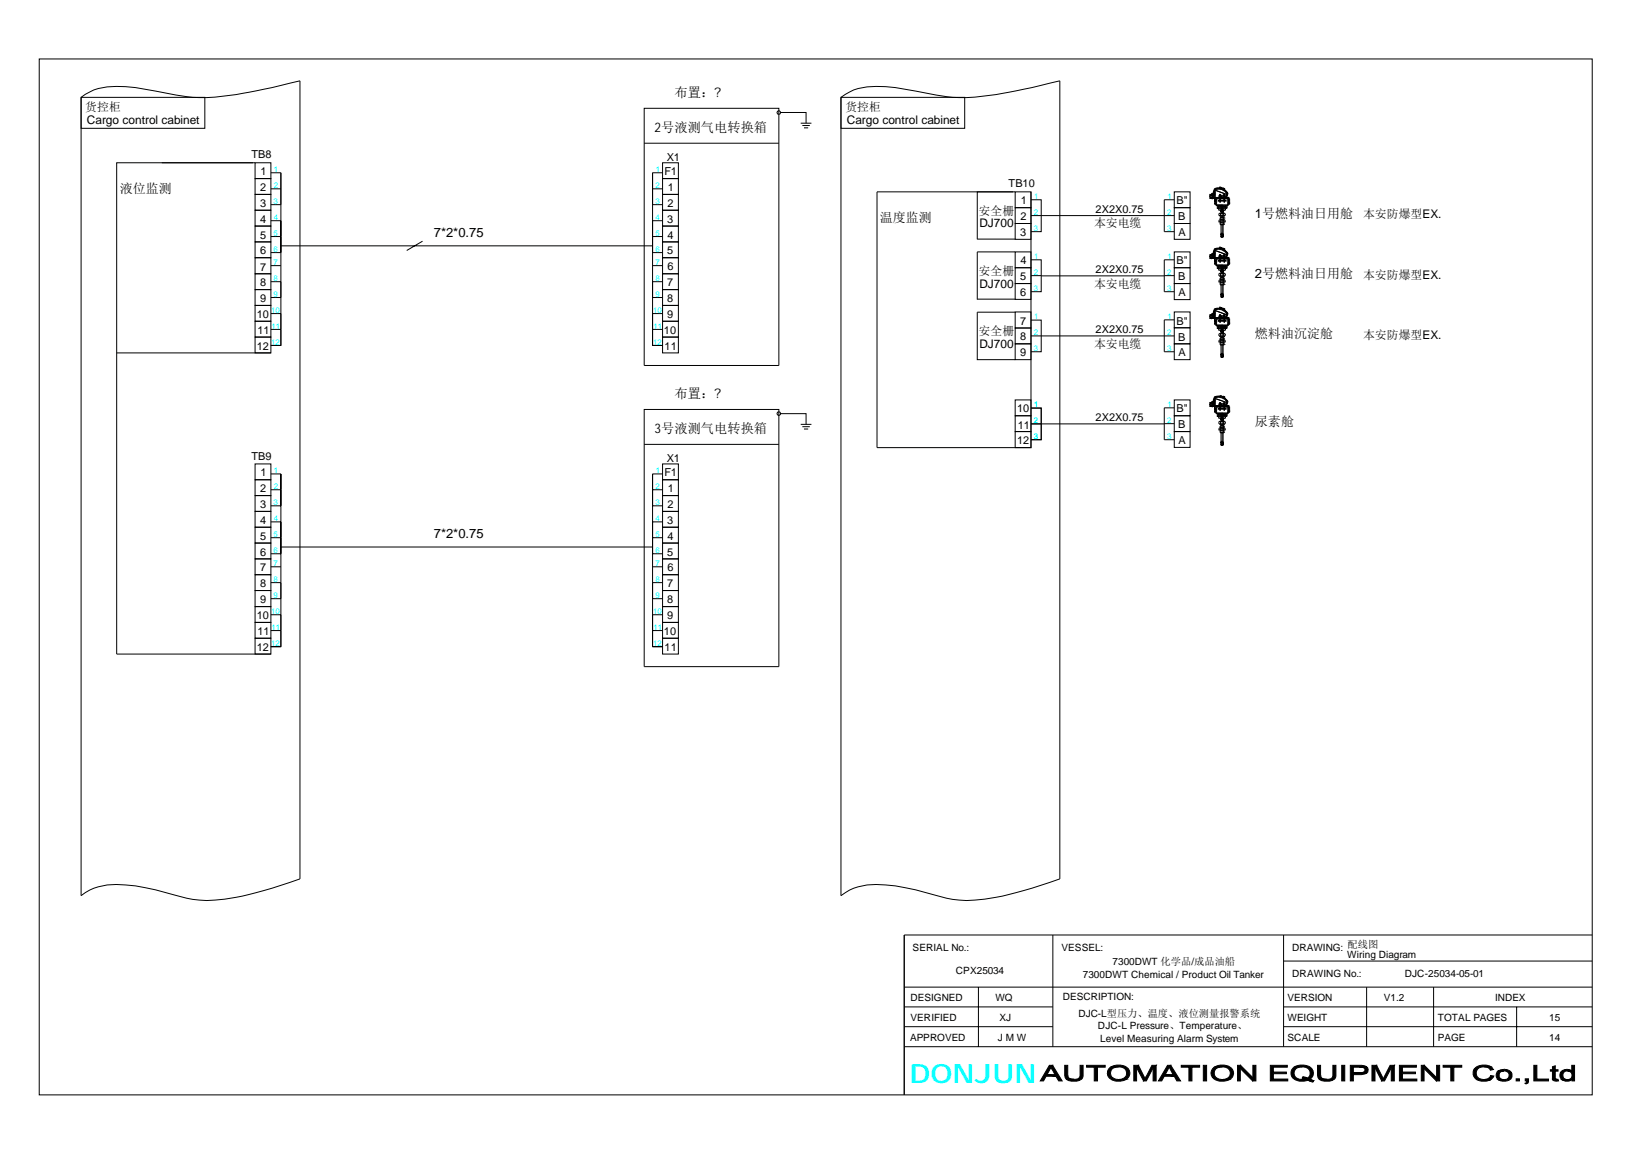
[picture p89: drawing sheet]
<svg xmlns="http://www.w3.org/2000/svg" width="297mm" height="210mm" viewBox="0 0 297 210" stroke-linecap="round" stroke-linejoin="round" font-family="sans-serif">
<defs><g id="words">
<text font-size="4.8" fill="#0ff" x="165.6" y="197">DONJUN</text>
<g font-size="2.4">
<text x="122.8" y="17.7">布置：?</text>
<text x="119.2" y="24">2号液测气电转换箱</text>
<text x="21.8" y="35.1">液位监测</text>
<text x="160.1" y="40.4">温度监测</text>
<text x="228.4" y="39.6">1号燃料油日用舱</text>
<text x="78.9" y="43.1">7*2*0.75</text>
<text x="228.4" y="50.6">2号燃料油日用舱</text>
<text x="228.4" y="61.5">燃料油沉淀舱</text>
<text x="122.8" y="72.4">布置：?</text>
<text x="228.4" y="77.5">尿素舱</text>
<text x="119.2" y="78.8">3号液测气电转换箱</text>
<text x="78.9" y="97.8">7*2*0.75</text>
</g>
<g font-size="2.2">
<text x="15.5" y="20.2">货控柜</text>
<text x="15.8" y="22.6">Cargo control cabinet</text>
<text x="153.9" y="20.2">货控柜</text>
<text x="154.1" y="22.6">Cargo control cabinet</text>
<text x="178.1" y="39">安全栅</text>
<text x="178.3" y="41.4">DJ700</text>
<text x="199.1" y="41.4">本安电缆</text>
<text x="248.1" y="39.7">本安防爆型EX.</text>
<text x="178.1" y="50">安全栅</text>
<text x="178.3" y="52.3">DJ700</text>
<text x="199.1" y="52.3">本安电缆</text>
<text x="248.1" y="50.7">本安防爆型EX.</text>
<text x="178.1" y="60.9">安全栅</text>
<text x="178.3" y="63.3">DJ700</text>
<text x="199.1" y="63.2">本安电缆</text>
<text x="248.1" y="61.6">本安防爆型EX.</text>
</g>
<g font-size="2">
<text x="45.8" y="28.8">TB8</text>
<text x="121.4" y="29.3">X1</text>
<text x="47.4" y="34.8">2</text>
<text x="47.4" y="31.9">1</text>
<text x="120.9" y="31.9">F1</text>
<text x="121.5" y="34.8">1</text>
<text x="183.6" y="34.1">TB10</text>
<text x="47.4" y="37.6">3</text>
<text x="47.4" y="40.5">4</text>
<text x="121.4" y="40.5">3</text>
<text x="121.5" y="37.6">2</text>
<text x="185.7" y="40.1">2</text>
<text x="185.8" y="37.2">1</text>
<text x="199.4" y="38.7">2X2X0.75</text>
<text x="214.1" y="37.2">B&quot;</text>
<text x="214.4" y="40.1">B</text>
<text x="47.4" y="43.4">5</text>
<text x="47.4" y="46.3">6</text>
<text x="121.4" y="46.3">5</text>
<text x="121.5" y="43.4">4</text>
<text x="185.7" y="42.9">3</text>
<text x="214.5" y="42.9">A</text>
<text x="47.4" y="49.2">7</text>
<text x="47.4" y="52">8</text>
<text x="121.4" y="52.1">7</text>
<text x="121.5" y="49.2">6</text>
<text x="185.7" y="51">5</text>
<text x="185.7" y="53.9">6</text>
<text x="185.7" y="48.1">4</text>
<text x="199.4" y="49.6">2X2X0.75</text>
<text x="214.1" y="48.1">B&quot;</text>
<text x="214.4" y="51">B</text>
<text x="214.5" y="53.9">A</text>
<text x="46.7" y="57.8">10</text>
<text x="47.4" y="54.9">9</text>
<text x="121.4" y="57.8">9</text>
<text x="121.4" y="54.9">8</text>
<text x="185.7" y="59.1">7</text>
<text x="214.1" y="59">B&quot;</text>
<text x="46.7" y="63.6">12</text>
<text x="46.8" y="60.7">11</text>
<text x="120.8" y="60.7">10</text>
<text x="121" y="63.6">11</text>
<text x="185.7" y="61.9">8</text>
<text x="185.7" y="64.8">9</text>
<text x="199.4" y="60.6">2X2X0.75</text>
<text x="214.4" y="61.9">B</text>
<text x="214.5" y="64.8">A</text>
<text x="185.1" y="75">10</text>
<text x="185.2" y="77.9">11</text>
<text x="199.4" y="76.6">2X2X0.75</text>
<text x="214.1" y="75">B&quot;</text>
<text x="214.4" y="77.9">B</text>
<text x="45.8" y="83.6">TB9</text>
<text x="185.1" y="80.8">12</text>
<text x="214.5" y="80.8">A</text>
<text x="47.4" y="89.5">2</text>
<text x="47.4" y="86.7">1</text>
<text x="120.9" y="86.7">F1</text>
<text x="121.4" y="84">X1</text>
<text x="121.5" y="89.5">1</text>
<text x="47.4" y="92.4">3</text>
<text x="47.4" y="95.3">4</text>
<text x="121.4" y="95.3">3</text>
<text x="121.5" y="92.4">2</text>
<text x="47.4" y="98.2">5</text>
<text x="47.4" y="101.1">6</text>
<text x="121.4" y="101.1">5</text>
<text x="121.5" y="98.2">4</text>
<text x="47.4" y="103.9">7</text>
<text x="47.4" y="106.8">8</text>
<text x="121.4" y="106.8">7</text>
<text x="121.5" y="103.9">6</text>
<text x="46.7" y="112.6">10</text>
<text x="47.4" y="109.7">9</text>
<text x="121.4" y="112.6">9</text>
<text x="121.4" y="109.7">8</text>
<text x="46.7" y="118.4">12</text>
<text x="46.8" y="115.5">11</text>
<text x="120.8" y="115.5">10</text>
<text x="121" y="118.4">11</text>
</g>
<text font-size="1.9" x="245.3" y="172.4">配线图</text>
<g font-size="1.8">
<text x="166.1" y="173">SERIAL No.:</text>
<text x="193.2" y="173">VESSEL:</text>
<text x="235.2" y="173">DRAWING:</text>
<text x="174" y="177.2">CPX25034</text>
<text x="197.1" y="177.8">7300DWT Chemical / Product Oil Tanker</text>
<text x="202.5" y="175.6">7300DWT 化学品/成品油船</text>
<text x="235.2" y="177.7">DRAWING No.:</text>
<text x="245.2" y="174.3">Wiring Diagram</text>
<text x="255.7" y="177.8">DJC-25034-05-01</text>
<text x="165.7" y="185.7">VERIFIED</text>
<text x="165.7" y="182.1">DESIGNED</text>
<text x="181.2" y="182.1">WQ</text>
<text x="181.9" y="185.7">XJ</text>
<text x="193.4" y="182">DESCRIPTION:</text>
<text x="196.3" y="185.1">DJC-L型压力、温度、液位测量报警系统</text>
<text x="234.3" y="182.1">VERSION</text>
<text x="234.3" y="185.7">WEIGHT</text>
<text x="251.9" y="182.1">V1.2</text>
<text x="261.7" y="185.7">TOTAL PAGES</text>
<text x="272.1" y="182.1">INDEX</text>
<text x="282" y="185.7">15</text>
<text x="165.6" y="189.4">APPROVED</text>
<text x="181.6" y="189.4">J M W</text>
<text x="199.8" y="187.3">DJC-L Pressure、Temperature、</text>
<text x="200.3" y="189.5">Level Measuring Alarm System</text>
<text x="234.3" y="189.4">SCALE</text>
<text x="261.7" y="189.4">PAGE</text>
<text x="282" y="189.4">14</text>
</g>
<g font-size="1.4" fill="#0ff">
<text x="49.8" y="34.1">2</text>
<text x="49.9" y="31.3">1</text>
<text x="119.3" y="34.1">2</text>
<text x="119.4" y="31.3">1</text>
<text x="49.8" y="37.1">3</text>
<text x="49.8" y="40">4</text>
<text x="119.3" y="37.1">3</text>
<text x="119.3" y="40">4</text>
<text x="188.2" y="39">2</text>
<text x="188.2" y="42">3</text>
<text x="188.2" y="36.2">1</text>
<text x="212.5" y="39">2</text>
<text x="212.5" y="42">3</text>
<text x="212.5" y="36.2">1</text>
<text x="49.8" y="42.9">5</text>
<text x="49.8" y="45.8">6</text>
<text x="119.3" y="42.9">5</text>
<text x="119.3" y="45.8">6</text>
<text x="188.2" y="47.1">1</text>
<text x="212.5" y="47.1">1</text>
<text x="49.8" y="48.2">7</text>
<text x="49.8" y="51.1">8</text>
<text x="49.8" y="54">9</text>
<text x="119.3" y="48.2">7</text>
<text x="119.3" y="51.1">8</text>
<text x="119.3" y="54">9</text>
<text x="188.2" y="50">2</text>
<text x="188.2" y="52.9">3</text>
<text x="212.5" y="50">2</text>
<text x="212.5" y="52.9">3</text>
<text x="49.3" y="56.9">10</text>
<text x="49.4" y="59.8">11</text>
<text x="118.9" y="56.9">10</text>
<text x="118.9" y="59.8">11</text>
<text x="188.2" y="58.1">1</text>
<text x="212.5" y="58">1</text>
<text x="49.3" y="62.7">12</text>
<text x="118.9" y="62.7">12</text>
<text x="188.2" y="60.9">2</text>
<text x="188.2" y="63.9">3</text>
<text x="212.5" y="60.9">2</text>
<text x="212.5" y="63.8">3</text>
<text x="188.2" y="76.9">2</text>
<text x="188.2" y="74">1</text>
<text x="212.5" y="76.9">2</text>
<text x="212.5" y="74">1</text>
<text x="188.2" y="79.8">3</text>
<text x="212.5" y="79.8">3</text>
<text x="49.8" y="88.9">2</text>
<text x="49.9" y="86">1</text>
<text x="119.3" y="88.9">2</text>
<text x="119.4" y="86">1</text>
<text x="49.8" y="91.8">3</text>
<text x="49.8" y="94.7">4</text>
<text x="119.3" y="91.8">3</text>
<text x="119.3" y="94.7">4</text>
<text x="49.8" y="97.6">5</text>
<text x="49.8" y="100.6">6</text>
<text x="119.3" y="97.6">5</text>
<text x="119.3" y="100.6">6</text>
<text x="49.8" y="103">7</text>
<text x="49.8" y="105.8">8</text>
<text x="119.3" y="103">7</text>
<text x="119.3" y="105.8">8</text>
<text x="49.3" y="111.6">10</text>
<text x="49.8" y="108.8">9</text>
<text x="118.9" y="111.6">10</text>
<text x="119.3" y="108.8">9</text>
<text x="49.3" y="117.4">12</text>
<text x="49.4" y="114.6">11</text>
<text x="118.9" y="117.4">12</text>
<text x="118.9" y="114.6">11</text>
</g>
</g></defs>
<g fill="none" stroke="#000" stroke-width=".18">
<path d="M7.1 10.7h282.7v188.5h-282.7zM14.8 17.7h22.5v5.6h-22.5zM14.8 17.7a9.2 9.2 0 0 1 6.4-2l3.5 .2 3.6 .7a36 36 0 0 0 9.3 1.2 91.5 91.5 0 0 0 17-3.1v145.2a63.7 63.7 0 0 1-15.5 3.8 18.3 18.3 0 0 1-7.1-.8 32.1 32.1 0 0 0-12.5-1.9 9.1 9.1 0 0 0-4.7 1.9zM117.2 19.7h24.6v46.8h-24.6zM153.1 17.7h22.5v5.6h-22.5zM153.1 17.7a9.2 9.2 0 0 1 6.4-2l3.5 .2 3.7 .7a35.5 35.5 0 0 0 9.2 1.2 91.5 91.5 0 0 0 17-3.1v145.2a63.7 63.7 0 0 1-15.5 3.8 18 18 0 0 1-7-.8 32.4 32.4 0 0 0-12.6-1.9 9.1 9.1 0 0 0-4.7 1.9zM29.4 29.6h17M46 29.6h-24.8v89.4h28.1M46.4 29.6h2.9v2.9h-2.9zM46.4 32.5h2.9v2.9h-2.9zM46.4 35.4h2.9v2.8h-2.9zM46.4 38.2h2.9v2.9h-2.9z"/>
<path d="M49.3 31.4h1.8v31.4M49.3 34.3h1.8M49.3 37.2h1.8M117.2 26h24.6M118.8 34.3h1.8M118.8 37.2h1.8M120.6 29.6h2.9v2.9h-2.9zM120.6 32.5h2.9v2.9h-2.9zM120.6 35.4h2.9v2.8h-2.9zM120.6 38.2h2.9v2.9h-2.9zM120.6 31.4h-1.8v31.4M142.1 20.5l-.3 .3-.3-.1-.1-.2 .4-.4 .3 .4h4.6v1.9"/>
<path d="M145.7 22.4h2M146 22.8h1.4M146.3 23.3h.8M184.4 34.9h-24.8v46.5h28v-46.5M184.8 34.9h2.8v2.9h-2.8zM184.8 37.8h2.8v2.9h-2.8zM184.8 34.9h-6.9v8.6M187.6 36.3h1.9v5.8h-1.9M187.6 39.2h26.1M213.7 34.9h2.9v2.9h-2.9zM213.7 37.8h2.9v2.9h-2.9zM213.7 36.3h-1.8v5.8h1.8"/>
<path d="M220.1 35.7h1.1M220.2 35.9h.8M220.2 35.5v-.1h.2v.1h.6M220.2 35.5h1M220.2 35.5v.4M220.2 36l.1 .1M220.2 35.5h.1M220.2 35.4l.2 .1M220.3 35.9l.1 .1M220.3 35.4h.1M220.4 35.9l.1 .1M220.5 35.5h.1"/>
<path d="M220.5 36h.5zM220.5 35.5h.5M220.5 35.9l.1 .1M220.6 35.5h.1M220.6 36h-.1M220.7 35.2l-.2 .1M220.7 35.5h.1M220.7 36l-.1 .1M220.8 35.5h.1h-.1l-.1 .5-.1-.1M220.8 35h.1M220.8 35.9h.1M220.8 36l-.1 .1"/>
<path d="M220.8 35.1v.1M220.8 34.9l.2 .2M220.9 34.8l.2 .1M220.9 35.2l-.3 .2M220.9 34.7l.2 .2M220.9 34.6l.2 .2M220.9 36l-.1 .1M221 35.9l-.2 .1h.2M221 35.5h.1M221 34.6l.1 .1M221 35.4v.1M221 35.5v.5h-.6v.1h-.2v-.2"/>
<path d="M221 34.5l.2 .1M221 35.9h2.7M221.1 36.8v.3l.5 .4v.4h.6M221.1 35.2l-.3 .2M221.1 34.4l.1 .1M221.1 34.3l.2 .2M221.1 35.9l-.1 .2M221.2 34.8l-.1 .4h-.5l-.1 .2 .3-.2M221.2 34.6l2.1 .8-.2 .4M221.2 34.6a1.42 1.42 0 0 1 2.1 .8M221.2 34.7v1.4h2.6v1l-.5 .4v.4h-.7M221.2 35.4l-.2 .1"/>
<path d="M221.2 36l-.1 .1v.7M221.2 34.9h-.1M221.2 35l-.1 .1M221.2 35.2l-.3 .2M221.2 35.3l-.2 .1M221.2 34.3l.1 .1M221.2 36h2.5M221.2 35.9v.2M221.3 35.9l-.2 .2-.6-.1M221.3 36.1l-.2 .2M221.3 34.2l.1 .2M221.3 34.2l.3 .2"/>
<path d="M221.4 36.1v1.2l1 .1M221.4 36.2l-.3 .4M221.4 36.5l-.3 .3M221.4 36.7l-.3 .4M221.4 36.9l-.2 .3M221.4 37.2l-.1 .1M221.5 34.2l.1 .2M221.5 37.3l-.1 .1M221.6 36.1h1.7M221.6 34.2l.2 .2M221.7 34.2l.2 .2M221.7 37.4l-.1 .1"/>
<path d="M221.8 37.9v.3h.4l.1-.1M221.8 34.2l.2 .2M221.9 38.8h1.1v.4h-1.1zM221.9 37.4l.1 .2h.3M221.9 37.4l-.3 .4M221.9 35.5v.2zM221.9 34.2l.3 .2M221.9 35.7h.3M222 35.4v.3v-.2v.2v-.2h.2v.2M222 36.2v.3h-.3v.1h1.5v-.1h-1M222 38.2l.2 .3M222 34.1l.3 .4"/>
<path d="M222 35.7v-.2v.2M222 34.1l.5 .5M222 36.6v.1l.1-.1M222 39.2v.1h.9v-.1M222 38.8h.9M222 37.6l-.3 .3M222 36.7h.1M222.1 35.5v.2zM222.1 39.6v.3h.7v-.3M222.1 39.6h.7zM222.1 35.7v-.2v.2M222.1 35.3v1.6"/>
<path d="M222.1 35.5v.2M222.1 37.6v.1M222.2 36.2v.3h-.2M222.2 35.4v.3M222.2 38.8v.4M222.2 34l.2 .3M222.2 35.5v.2M222.2 39.6v.4M222.2 38.6l.4 .1M222.2 37.4v1.4M222.2 39.3v.3M222.2 38h.1"/>
<path d="M222.3 35.7l-.1-.3h-.2l-.1 .5M222.3 37.6l-.4 .1v.2M222.3 37.4h-.1M222.3 37.9h.1M222.3 38.2h-.1M222.3 38.2l-.1 .1M222.3 38.5h-.1M222.3 37.3v.1M222.3 37.7h.1M222.3 38.5v.1M222.3 37.5h.1M222.3 37.9l-.1 .1"/>
<path d="M222.3 38v.1M222.3 38.3v.1M222.3 34.1h.1M222.4 38.5l-.2 .1M222.4 37.4l-.1 .1M222.4 38.2l-.1 .1M222.4 37.3v.1M222.4 37.6l-.2 .1M222.4 38h.1M222.4 37.9l-.1 .1M222.4 38.5l-.1 .1M222.4 37.5l-.1 .1"/>
<path d="M222.4 38.3l-.2 .2M222.4 38.4l.2-.2-.1 .3M222.4 34.3l.4 .4M222.4 37.4l-.1 .2M222.4 38.1h.1M222.4 37.6h.1M222.4 38.5v.1M222.4 37.7l-.1 .1M222.4 38.4l-.1 .1M222.4 37.6v.1M222.4 38.1v.1M222.4 38.4v.1"/>
<path d="M222.4 35.9h1.3v.2l-.2 .2M222.4 37.9v.1M222.4 37.2v6M222.4 37.4h.1M222.4 38.2v.1M222.5 37.7l-.2 .2M222.5 38l-.1 .1M222.5 38.1l.1-.1-.2 .2M222.5 38.2l-.1 .1M222.5 37.4h-.1M222.5 37.4l-.1 .1M222.5 37.6v.1"/>
<path d="M222.5 38.5h.1M222.5 37.8l-.1 .1M222.5 37.9l-.1 .1M222.5 37.6l-.3 .3M222.5 37.5v.1M222.5 38.3v.1M222.5 38.6v.1M222.5 37.8v.1M222.5 37.9h-.1M222.5 38.1v.1M222.5 38.4l-.1 .1M222.5 38.5h-.1"/>
<path d="M222.6 37.4l-.2 .2M222.6 37.4h-.1M222.6 37.7l-.1 .1M222.6 37.9l-.1 .1M222.6 38.3l-.1 .1M222.6 34.3l.9 1M222.6 34.3l.9 .9M222.6 37.6l-.2 .1M222.6 37.7h.4v.2M222.6 37.3v1.5M222.6 39.3v.3M222.6 37.5h-.1"/>
<path d="M222.6 37.9h-.1M222.6 37.6h-.1M222.6 37.7h.1M222.6 37.8h.1M222.6 38.5l-.2 .1M222.6 38.5v.2M222.7 35.7h.3v.2M222.7 35.7v-.2v.2M222.7 38.8v.4M222.7 39.6v1.2M222.7 34.2l.2 .2M222.7 35.5v.2"/>
<path d="M222.7 35.4v.1M222.7 36.2v.3M222.7 37.6v.1M222.8 35.5v.2zM222.8 35.7v-.2v.2M222.8 36.6v.1l.1-.1M222.8 36.7h.1M222.8 35.3v1.6M222.9 35.5v.2zM222.9 35.7v-.2v.2M222.9 35.4v.1h-.2M222.9 34.3h.1"/>
<path d="M222.9 38.2l-.3 .3M222.9 36.2v.3M223 35.7l-.1-.3h-.2l-.1 .5-.1-.4-.2 .1v.3M223 34.3l-.4-.1v.1h-.3l.1-.2-.4-.1v.2l-.9 .1-.3 .7 .2 .1 .2-.5 2.1 .8M223 34.3l-.1 .2 .6 .7-.2 .7-.2-.1M223 37.4l-.1 .2h-.3M223 37.9v.3h-.5M223.1 35.8v.1M223.1 35.7l.2 .2M223.1 35.6l.2 .2M223.2 37.4l-.4 .3M223.2 35.5l.1 .2"/>
<path d="M223.2 35.4l.2 .2M223.2 35.1l.3 .3M223.3 35.4l.1 .1M223.3 35.3l.1 .1M223.3 37.7l-.2 .2M223.5 36.1v1.2h-2.1M223.5 37.3l-1.1 .1M223.8 36.7l-.3 .4M223.8 36.2l-.3 .4M223.8 36.5l-.3 .3M223.8 36.9l-.8 .9M223.8 36.8v.3"/>
<path d="M46.4 41.1h2.9v2.9h-2.9zM46.4 44h2.9v2.9h-2.9zM46.4 46.9h2.9v2.9h-2.9zM46.4 49.8h2.9v2.9h-2.9zM46.4 52.7h2.9v2.9h-2.9zM46.4 55.6h2.9v2.8h-2.9zM46.4 58.4h2.9v2.9h-2.9zM49.3 40.1h1.8M49.3 43h1.8M49.3 45.9h1.8M49.3 51.2h1.8M49.3 48.3h1.8"/>
<path d="M49.3 54.1h1.8M49.3 57h1.8M49.3 59.9h1.8M51.1 60v2.8h-1.8h1.8M51.1 44.7h67.7M76.9 43.9l-2.9 1.7M118.8 60v2.8h1.8h-1.8M118.8 40.1h1.8M118.8 43h1.8M118.8 45.9h1.8M118.8 51.2h1.8M118.8 48.3h1.8"/>
<path d="M118.8 54.1h1.8M118.8 57h1.8M118.8 59.9h1.8M120.6 52.7h2.9v2.9h-2.9zM120.6 55.6h2.9v2.8h-2.9zM120.6 58.4h2.9v2.9h-2.9zM120.6 41.1h2.9v2.9h-2.9zM120.6 44h2.9v2.9h-2.9zM120.6 46.9h2.9v2.9h-2.9zM120.6 49.8h2.9v2.9h-2.9zM177.9 54.4h6.9M177.9 43.5h6.9"/>
<path d="M184.8 40.7h2.8v2.8h-2.8zM184.8 45.8h2.8v2.9h-2.8zM184.8 48.7h2.8v2.9h-2.8zM184.8 51.6h2.8v2.9h-2.8zM184.8 56.7h2.8v3h-2.8zM184.8 59.7h2.8v2.8h-2.8zM184.8 56.8h-6.9v8.6h6.9M184.8 45.8h-6.9v8.7M187.6 47.3h1.9v5.8h-1.9M187.6 58.2h1.9v5.8h-1.9M187.6 50.1h1.9M189.5 50.2h22.4"/>
<path d="M211.9 50.1h1.8M213.7 40.7h2.9v2.8h-2.9zM213.7 45.8h2.9v2.9h-2.9zM213.7 48.7h2.9v2.9h-2.9zM213.7 51.6h2.9v2.9h-2.9zM213.7 56.7h2.9v2.9h-2.9zM213.7 59.6h2.9v2.9h-2.9zM213.7 47.3h-1.8v5.8h1.8M213.7 58.2h-1.8v5.8h1.8M220.1 46.7h1.1M220.1 57.6h1.1M220.2 46.5h.8"/>
<path d="M220.2 46.5v.4M220.2 57.4v.4M220.2 46.9l.1 .1M220.2 46.4l.1 .1M220.2 57.4h.8M220.2 57.8l.1 .1M220.2 57.3l.1 .1M220.2 46.3l.2 .2M220.2 57.2l.2 .2M220.3 46.8l.1 .2M220.3 57.8l.1 .1M220.3 46.3l.1 .1"/>
<path d="M220.3 57.2l.1 .1M220.4 46.8l.1 .1M220.4 57.8h.1M220.5 46.4v.1M220.5 57.3v.1M220.5 46.9h.5zM220.5 46.4h.5M220.5 57.8h.5zM220.5 57.3h.5M220.5 46.8l.1 .1M220.5 57.8h.1M220.6 46.4v.1"/>
<path d="M220.6 46.9l-.1 .1M220.6 57.3v.1M220.6 57.8l-.1 .1M220.7 57.3h.2h-.1M220.7 46.1l-.2 .2M220.7 46.4v.1M220.7 57l-.2 .2M220.7 57.3v.5h-.1M220.7 46.9l-.1 .1M220.7 57.8l-.1 .1M220.8 46.2l-.3 .1M220.8 57.1l-.3 .1"/>
<path d="M220.8 46.8h.1M220.8 57.8h.1M220.8 46.4h.1h-.1l-.1 .5-.1-.1M220.8 45.9l.1 .1M220.8 46.9l-.1 .1M220.8 56.8l.1 .1M220.8 57.8l-.1 .1M220.8 46v.1M220.8 45.8l.2 .2M220.8 57h.1M220.8 56.7l.2 .2M220.9 45.7l.2 .2"/>
<path d="M220.9 56.7l.2 .1M220.9 46.1l-.3 .3M220.9 45.6l.2 .2M220.9 45.6l.2 .1M220.9 46.9l-.1 .1M220.9 57l-.3 .3M220.9 56.6l.2 .1M220.9 56.5l.2 .2M220.9 57.8l-.1 .1M221 46.4l-.1 .1 .1-.1M221 46.4l.2 .1M221 57.3l-.1 .1 .1-.1"/>
<path d="M221 57.3l.2 .1M221 46.4h.1M221 57.3h.1M221 45.5l.1 .1M221 56.4l.1 .2M221 46.4v.5h-.6v.1h-.2v-.1M221 46.4l-.8-.1v.2M221 46.8l-.2 .1h.2M221 57.3v.5h-.6v.1h-.2v-.1M221 57.3l-.8-.1v.2M221 57.8h-.2h.2M221 45.4l.2 .2"/>
<path d="M221 56.3l.2 .2M221.1 47v1l.5 .4v.4h.6M221.1 57.9v1l.5 .5v.3h.6M221.1 46.1l-.3 .3M221.1 45.3l.1 .1M221.1 57l-.3 .3M221.1 56.2l.1 .2M221.1 45.2l.2 .2M221.1 56.1l.2 .2M221.1 46.8l-.1 .2M221.1 57.8l-.1 .1M221.2 45.8l-.1 .3-.3-.1-.3 .3"/>
<path d="M221.2 45.6l2.1 .7-.2 .5h.2l.2-.7-.6-.6 .1-.2-.4-.2v.2l-.3-.1 .1-.1-.4-.2v.2l-.9 .1-.3 .7 .2 .1 .2-.4 2.1 .7M221.2 45.6v-.2a1.9 1.9 0 0 1 2.1 .8v.1M221.2 45.6v1.4h2.6v1l-.5 .4v.4h-.7M221.2 56.7l-.1 .3h-.3l-.3 .2M221.2 56.5l2.1 .7-.2 .5 .2 .1M221.2 56.5v-.2a1.9 1.9 0 0 1 2.1 .8v.1M221.2 56.6v1.4h2.6v.9l-.5 .5v.3h-.7M221.2 46.9l-.1 .1M221.2 45.9h-.1M221.2 46l-.1 .1M221.2 46.1l-.3 .3M221.2 46.2l-.2 .2"/>
<path d="M221.2 46.3l-.1 .2M221.2 45.2l.1 .2M221.2 57.8l-.1 .2M221.2 56.8h-.1M221.2 56.9l-.1 .1M221.2 57l-.3 .3M221.2 57.1l-.2 .2M221.2 57.2l-.1 .2M221.2 56.1l.1 .2M221.2 46.8v.2M221.2 57.8v.2M221.2 46.9h2.5"/>
<path d="M221.2 57.8h2.5M221.3 46.8l-.2 .2-.6-.1M221.3 57.8l-.2 .1-.6-.1M221.3 47l-.2 .3M221.3 45.2l.1 .2M221.3 58l-.2 .2M221.3 56.1l.1 .2M221.3 45.1l.3 .2M221.3 56.1l.3 .2M221.4 47v1.2l.2 .1 1.9-.1M221.4 58v1.1l.2 .1 1.9-.1M221.4 47.2l-.3 .3"/>
<path d="M221.4 47.4l-.3 .4M221.4 47.6l-.3 .4M221.4 47.9l-.2 .2M221.4 48.1l-.1 .1M221.4 58.1l-.3 .3M221.4 58.3l-.3 .4M221.4 58.6l-.3 .3M221.4 58.8l-.2 .2M221.4 59l-.1 .2M221.5 45.1l.1 .2M221.5 56.1l.1 .1M221.5 48.3h-.1"/>
<path d="M221.5 59.2l-.1 .1M221.6 47h1.7M221.6 58h1.7M221.6 45.1l.2 .2M221.6 56.1l.2 .1M221.7 45.1l.2 .2M221.7 56.1l.2 .1M221.7 48.3l-.1 .2M221.7 59.2l-.1 .2M221.8 48.8v.3h.5M221.8 59.7v.3h.5M221.8 45.1l.2 .3"/>
<path d="M221.8 56.1l.2 .2M221.9 40.1l1-.1 .1 .1v.3h-1.1zM221.9 49.8h1.1v.4h-1.1zM221.9 51l1-.1 .1 .1v.3h-1.1zM221.9 48.3v.2h.3M221.9 59.2v.2h.3M221.9 48.4l-.3 .3M221.9 59.3l-.3 .3M221.9 57.4v.1M221.9 45.1l.3 .3M221.9 56.1l.3 .2M222 46.5l-.1 .1h.3v-.1"/>
<path d="M222 47.1v.3h-.3v.1h1.5v-.1h-1M222 57.4v.1M222 58.1v.2h-.3v.1h1.5v-.1h-1M222 46.3v.2M222 57.2v.2M222 49.1l.2 .4 .2-.2M222 45.1l.3 .3M222 57.4h.2M222 56l.3 .3M222 46.5v.1zM222 57.4v.1zM222 45l.5 .5"/>
<path d="M222 47.5v.1l.1-.1M222 55.9l.5 .5M222 58.4v.2l.1-.2M222 50.2h.9M222 40h.9M222 49.7h.9M222 48.5l-.3 .3M222 47.6h.1M222 50.9h.9M222 59.4l-.3 .3M222 58.5h.1M222.1 46.5v.1z"/>
<path d="M222.1 57.4v.1zM222.1 40.8h.7zM222.1 40.8v-.4h.7v.4M222.1 50.6v.3h.7v-.3M222.1 50.6h.7zM222.1 51.8h.7zM222.1 51.8v-.4h.7v.4M222.1 46.2v1.6M222.1 57.2v1.5M222.1 46.5v.1M222.1 48.5v.1M222.1 57.4v.1"/>
<path d="M222.1 59.4v.1M222.2 46.5v.1zM222.2 47.1v.3h-.2M222.2 57.4v.1v-.1M222.2 58.1v.2h-.2M222.2 40.1v.3M222.2 46.3v.2h-.2M222.2 49.8v.4M222.2 51v.3M222.2 57.2v.2M222.2 45l.2 .2M222.2 55.9l.2 .2"/>
<path d="M222.2 57.4v.1v-.1v.1h-.3M222.2 40.4v.4M222.2 50.6v.3M222.2 51.3v.5M222.2 53.6h.2zM222.2 53.7h.2zM222.2 53.8h.2zM222.2 40.9v2.2h.2M222.2 49.5l.4 .2M222.2 51.8v2.2h.2M222.2 48.3v1.4M222.2 50.3v.2"/>
<path d="M222.2 54h.1M222.2 59.2v1.4M222.2 59.2h.1M222.2 42.6h.2M222.2 42.7h.2M222.2 42.8h.2M222.2 42.9h.2M222.2 43h.3M222.2 49.5h.1M222.2 53.4h.2M222.2 53.5h.4M222.2 53.6h.1"/>
<path d="M222.2 53.7h.2M222.2 53.8h.2M222.2 53.9h.1M222.2 53.9h.2M222.3 42.6h.3l-.4-.2 .3 .1v.3M222.3 46.6l-.1-.3h-.2l-.1 .5M222.3 57.5l-.1-.3h-.2l-.1 .6M222.3 53.5l-.1 .3M222.3 42.4v.4M222.3 42.9v.2M222.3 48.6h.1M222.3 53.4l-.1 .3"/>
<path d="M222.3 53.8v.2M222.3 42.7h.1M222.3 42.8h.1M222.3 48.3h-.1M222.3 48.3l-.1 .1M222.3 48.9h-.1M222.3 49h-.1M222.3 49.2h-.1M222.3 59.3h-.1M222.3 59.8h-.1M222.3 59.9h-.1M222.3 48.5l.3-.2v1.4"/>
<path d="M222.3 59.4l-.1 .1h-.3v.2M222.3 42.4v.2M222.3 42.7v.4M222.3 48.3h.1M222.3 49.5h.1M222.3 53.4v.2M222.3 53.7v.3M222.3 59.2h.1M222.3 49.2l.1-.1-.1 .1M222.3 48.4v.1M222.3 48.5l-.1 .1M222.3 48.7l-.1 .1"/>
<path d="M222.3 48.8l-.1 .1M222.3 48.9v.1M222.3 49l-.1 .1M222.3 49.3l-.1 .1M222.3 45l.1 .1M222.3 59.3v.1M222.3 59.6l-.1 .1M222.3 59.7l-.1 .1M222.3 59.9l-.1 .1M222.3 55.9l.1 .1M222.4 42.6h.1v.4h-.1zM222.4 53.5h.1v.4h-.1z"/>
<path d="M222.4 48.5l-.5 .1v.2M222.4 42.9h-.2v-.4h.2l-.1 .4M222.4 59.5h-.1M222.4 42.4h.1M222.4 43v.1M222.4 48.8h.1M222.4 53.4h.1M222.4 54h.1M222.4 59.7h.1M222.4 48.3l-.1 .1M222.4 48.9h-.1M222.4 49.5h-.1"/>
<path d="M222.4 59.2l-.1 .1M222.4 59.8h-.1M222.4 45.2l.4 .5M222.4 59.3l-.1 .2 .2-.2M222.4 56.1l.4 .5M222.4 48.4l-.1 .1M222.4 42.4v.2M222.4 48.6v.1M222.4 49.5h.1M222.4 53.4v.1M222.4 53.9v.1M222.4 59.5v.1"/>
<path d="M222.4 48.6h.1M222.4 48.7h-.1M222.4 48.8h-.1M222.4 48.9v.1M222.4 49l-.1 .1M222.4 59.5h.1M222.4 59.6l-.1 .1M222.4 59.7h-.1M222.4 59.8v.1M222.4 59.9l-.1 .1M222.4 49v.1M222.4 46.8h1.3l-.2 .5"/>
<path d="M222.4 60h.1M222.4 57.8h1.3l-.2 .4M222.4 42.5h.2v.6M222.4 48.3v.1M222.4 59.2v.1M222.4 48.1v6.1M222.4 59v6.1M222.4 48.8v.1M222.4 49.4h.1M222.4 59.7v.1M222.5 53.6h.1zM222.5 53.7h.1z"/>
<path d="M222.5 53.9h.1zM222.5 49h-.1M222.5 49.2h-.1M222.5 49.3l-.1 .1M222.5 59.9l-.1 .1M222.5 42.5v.6h-.3M222.5 43v.1M222.5 53.5v.3M222.5 54h.1M222.5 59.7h.1M222.5 42.6h.1M222.5 42.7h.1"/>
<path d="M222.5 42.8h.1M222.5 42.9h.1M222.5 48.3l-.1 .1M222.5 48.7h-.1M222.5 48.7h.1l-.1 .2M222.5 48.7l-.1 .1M222.5 48.9l-.1 .1M222.5 49h.1l-.1 .1M222.5 53.7h.1M222.5 53.8h.1M222.5 53.9h.1M222.5 59.2l-.1 .1"/>
<path d="M222.5 59.6l-.1 .1M222.5 59.7h-.1M222.5 59.6h.1l-.1 .2M222.5 59.8l-.1 .1M222.5 49.3l-.1 .2M222.5 53.7v-.3h-.3l.4 .1h-.2v.4h-.2M222.5 53.4l.1 .6h-.4M222.5 59.3l.1-.1v1.4M222.5 48.4v.1M222.5 49.5v.1M222.5 59.4l-.1 .1M222.5 59.5h.1"/>
<path d="M222.5 48.5l-.1 .1M222.5 48.7v.1M222.5 48.8l-.1 .1M222.5 49.1l-.2 .2M222.5 49v.1M222.5 53.6h.1M222.5 59.7l-.1 .1M222.5 60h.1M222.6 48.9l-.1 .1M222.6 49.5h-.1M222.6 45.3l.9 .9M222.6 45.2l.9 .9"/>
<path d="M222.6 59.2l-.1 .1M222.6 59.8l-.1 .1M222.6 56.2l.9 .9M222.6 56.1l.9 .9M222.6 40.9v2.2h-.4M222.6 48.3l-.4 .4M222.6 48.6l-.2 .1M222.6 48.6h.4v.2M222.6 51.8v2.2h-.4M222.6 59.3l-.4 .3M222.6 59.4l-.2 .2M222.6 59.5h.4v.2"/>
<path d="M222.6 43.1h-.4M222.6 50.3v.2M222.6 53.8l-.1 .2M222.6 48.4v.1M222.6 48.5h-.1M222.6 49.1l-.1 .1M222.6 49.2l-.1 .1M222.6 49.4l-.2 .1M222.6 49.3l-.1 .1M222.6 59.3v.1M222.6 59.9l-.1 .1M222.7 46.6h.3v.2"/>
<path d="M222.7 57.5h.3v.3M222.7 46.5v.1zM222.7 57.4v.1zM222.7 49.8v.4M222.7 50.6v1.2M222.7 45.2l.2 .2M222.7 56.1l.2 .2M222.7 46.5v.1M222.7 57.4v.1M222.7 46.3v.2M222.7 47.1v.3M222.7 48.5v.1"/>
<path d="M222.7 57.2l.2 .2M222.7 58.1v.2M222.7 59.4v.1M222.8 46.5v.1zM222.8 57.4v.1zM222.8 47.5v.1l.1-.1M222.8 58.4v.2l.1-.2M222.8 47.6h.1M222.8 58.5h.1M222.8 57.4v.1v-.1M222.8 46.2v1.6M222.8 57.2v1.5"/>
<path d="M222.9 46.5v.1zM222.9 57.4v.1zM222.9 46.3l-.2 .2M222.9 57.2v.2M222.9 45.2l.1 .1M222.9 56.1l.1 .1M222.9 57.4v.1v-.1M222.9 47.1v.3M222.9 58.1v.2M222.9 49.1l-.3 .5M223 46.6l-.1-.3h-.2l-.1 .5-.1-.3h-.2v.3M223 48.3v.2h-.4"/>
<path d="M223 57.5l-.1-.3h-.2l-.1 .6-.1-.4-.2 .1v.3M223 59.2v.2h-.4M223 40.2v.1M223 51.2h.1M223 48.8v.3l-.4 .1M223 59.7v.3h-.4M223.1 46.8h.1M223.1 57.7h.1M223.1 46.7l.2 .1M223.1 46.6l.2 .1M223.1 57.6l.2 .2M223.1 57.5l.2 .1"/>
<path d="M223.2 48.3l-.4 .3M223.2 46.5l.1 .1M223.2 59.2l-.4 .3M223.2 57.4l.1 .1M223.2 46.4l.2 .1M223.2 46l.3 .3M223.2 57.3l.2 .2M223.2 57l.3 .2M223.3 57.2l-2.1-.7-.2 .5-.2-.1 .3-.8h.9v-.2l.4 .1-.1 .1 .3 .1v-.1l.4 .1-.1 .2 .6 .6-.2 .8M223.3 46.3l.1 .2M223.3 46.2l.1 .2M223.3 57.2l.1 .2"/>
<path d="M223.3 57.2l.1 .1M223.3 48.6l-.2 .2M223.3 59.5l-.2 .2M223.5 47v1.2h-2.1M223.5 58v1.1h-2.1M223.7 46.8l-3.5 .1M223.7 57.8h-3.5M223.8 47.7v.3M223.8 58.6v.3M223.8 47.2l-.3 .3M223.8 47.9l-.8 .8M223.8 47.4l-.3 .4"/>
<path d="M223.8 47.6l-.3 .4M223.8 58.1l-.3 .3M223.8 58.3l-.3 .4M223.8 58.8l-.8 .9M223.8 58.6l-.3 .3M21.2 64.2h28.1M46.4 61.3h2.9v2.9h-2.9zM49.3 62.8h1.8M117.2 74.5h24.6v46.8h-24.6zM118.8 62.8h1.8M120.6 61.3h2.9v2.9h-2.9zM142.1 75.2l-.3 .4-.4-.4 .1-.2 .3-.1 .3 .3h4.6v2"/>
<path d="M145.7 77.2h2M146 77.6h1.4M146.3 78h.8M184.8 62.5h2.8v2.9h-2.8zM184.8 72.7h2.8v2.9h-2.8zM184.8 75.6h2.8v2.9h-2.8zM184.8 78.5h2.8v2.9h-2.8zM187.6 74.2h1.9v5.8h-1.9M187.6 61.1h26.1M213.7 62.5h2.9v2.9h-2.9zM213.7 72.7h2.9v2.9h-2.9zM213.7 75.6h2.9v2.9h-2.9z"/>
<path d="M213.7 78.5h2.9v2.9h-2.9zM213.7 74.2h-1.8v5.8h1.8M213.7 77.1h-26.1M220.1 73.6h1.1M220.2 73.8l.8-.1v.1M220.2 73.4h.8M220.2 73.4v.4M220.2 73.8l.1 .1M220.2 73.3l.1 .1M220.2 73.2l.2 .2M220.3 73.7l.1 .2M220.3 73.2l.1 .1"/>
<path d="M220.4 73.7l.1 .1M220.5 73.3v.1M220.5 73.8h.5zM220.5 73.3h.5M220.5 73.7l.1 .1M220.6 73.3v.1M220.6 73.8l-.1 .1M220.7 73l-.2 .2M220.7 73.3v.1M220.7 73.8l-.1 .1M220.8 72.9l.2 .1 .2-.5 2.1 .7M220.8 73.4l.1-.1h-.1l-.1 .5-.1-.1"/>
<path d="M220.8 73.7v.1M220.8 72.8l.1 .1M220.8 73.8l-.1 .1M220.8 73h.1M220.8 72.7l.2 .2M220.9 72.7l.2 .1M220.9 73l-.3 .3M220.9 72.6l.2 .1M220.9 72.5l.2 .2M220.9 73.8l-.1 .1M221 73.8h-.2h.2M221 73.3l-.1 .1 .1-.1"/>
<path d="M221 73.3l.2 .1M221 73.3h.1M221 73.8h.1M221 72.4l.1 .1M221 73.3v.5h-.6v.1h-.2v-.1M221 73.3h-.6v-.1h-.2v.2M221 72.3l.2 .1M221 73.8h2.7M221.1 74.6v.3l.5 .4v.4h.6M221.1 73.9v.7M221.1 73l-.3 .3M221.1 72.2l.1 .2"/>
<path d="M221.1 72.2l.2 .1M221.1 72.8h.1M221.1 73.8l-.1 .1M221.2 72.7l-.1 .3h-.5l-.1 .3 .3-.2M221.2 72.5v1.5h2.6v.9l-.5 .4v.4h-.7M221.2 73.8l-.1 .2M221.2 72.9l-.1 .1M221.2 73l-.3 .3M221.2 73.1l-.2 .2M221.2 73.3l-.1 .1M221.2 72.1l.1 .2M221.2 73.8v.2"/>
<path d="M221.2 73.8h2.5M221.3 73.8l-.2 .1-.6-.1M221.3 74l-.2 .2M221.3 72.1l.1 .2M221.3 72.1l.3 .1M221.4 74v1.1l1 .1M221.4 74.1l-.3 .3M221.4 74.3l-.3 .4M221.4 74.6l-.3 .3M221.4 74.8l-.2 .2M221.4 75l-.1 .2M221.5 72.1l.1 .1"/>
<path d="M221.5 75.2h-.1M221.6 74h1.7M221.6 72.1l.2 .1M221.7 72l.2 .2M221.7 75.2l-.1 .2M221.8 75.7v.3h.4M221.8 72l.2 .2M221.9 60.7h1.1v.4h-1.1zM221.9 61.9h1h.1v.3h-1.1zM221.9 76.7h1.1v.4h-1.1zM221.9 77.9h1h.1v.3h-1.1zM221.9 75.2v.2h.3"/>
<path d="M221.9 75.2l-.3 .4M222 73.4l-.1 .1h.3v-.1M222 74.1v.2h-.3v.1h1.5v-.1h-1M222 73.3v.1M222 60l.3 .3M222 76l.3 .3M222 72l.3 .3M222 73.4v.1zM222 71.9l.5 .5M222 74.4v.2l.1-.2M222 77.1h.9M222 61.1v.1h.9v-.1"/>
<path d="M222 60.6h.9M222 61.9h.9M222 76.6h.9M222 75.4l-.3 .3M222 74.5h.1M222 77.9h.9M222.1 73.4v.1zM222.1 61.5v.3h.7v-.3M222.1 61.5h.7zM222.1 62.7h.7zM222.1 62.7v-.4h.7v.4M222.1 77.5v.3h.7v-.3"/>
<path d="M222.1 77.5h.7zM222.1 78.7h.7zM222.1 78.7v-.4h.7v.4M222.1 73.2v1.5M222.1 73.4v.1M222.1 75.4v.1M222.2 73.4v.1zM222.2 74.1v.2h-.2M222.2 72.3l-.2-.2-.9 .1-.3 .7M222.2 60.7v.4M222.2 61.9v.3M222.2 73.3v.1h-.2"/>
<path d="M222.2 76.7v.4M222.2 77.9v.3M222.2 71.9l.2 .2M222.2 61.5v.4M222.2 62.2v.5M222.2 77.5v.4M222.2 78.2v.5M222.2 64.5h.2zM222.2 64.6h.2zM222.2 64.7h.2zM222.2 60.5l.4 .1M222.2 62.8v2.2h.2"/>
<path d="M222.2 64.3l.4 .1h-.2v.4h-.2M222.2 76.5l.4 .1M222.2 78.8v2.2h.2M222.2 61.2v.2M222.2 64.9v.1M222.2 75.2v1.4M222.2 77.2v.2M222.2 64.4h.4v.6l-.4-.1M222.2 60.4h.1M222.2 64.4h.4M222.2 64.5h.1M222.2 64.6h.2"/>
<path d="M222.2 64.7h.2M222.2 64.8h.1M222.2 64.9h.2M222.2 75.6h.1M222.3 73.5l-.1-.2h-.2l-.1 .5M222.3 64.4l-.1 .3M222.3 64.3l-.1 .4M222.3 64.7v.3M222.3 75.5h.1M222.3 60.1h-.1M222.3 75.2h.1M222.3 76l-.1 .1"/>
<path d="M222.3 76.1h-.1M222.3 75.5l.3-.3v1.4M222.3 72.1l.7 .1M222.3 60.4v.1M222.3 64.3v.2M222.3 64.6v.4M222.3 75.4h.1M222.3 76.4v.1M222.3 76h.1M222.3 60.2v.1M222.3 60.3h-.1M222.3 75.3v.1"/>
<path d="M222.3 75.7l-.1 .1M222.3 75.8l-.1 .1M222.3 75.9l-.1 .1M222.3 76.2h.1M222.3 76.3h-.1M222.3 71.9l.1 .1M222.4 64.4h.1v.4h-.1zM222.4 76.3l-.2 .1M222.4 75.5h-.5v.2M222.4 76.1l-.1 .1M222.4 60l-.1 .1M222.4 64.3h.1"/>
<path d="M222.4 64.9v.1M222.4 75.9v-.1l-.1 .2M222.4 60.3l-.1 .1M222.4 60.4l-.1 .1M222.4 75.7l-.1 .1M222.4 76.4l-.1 .1M222.4 72.2l.4 .4M222.4 60.4v.1M222.4 64.3v.1M222.4 64.8v.2M222.4 75.5v.1M222.4 76.4v.1"/>
<path d="M222.4 60.1l-.1 .1M222.4 60.2l-.1 .1M222.4 75.3l-.2 .2M222.4 75.5l-.2 .2M222.4 75.5h.1M222.4 75.6l-.1 .1M222.4 76.2l-.1 .1M222.4 76h.1M222.4 76.3h.1M222.4 73.8h1.3l-.2 .4M222.4 75v6.1M222.4 60l-.1 .2"/>
<path d="M222.4 60.3h.1M222.4 60.4h.1M222.4 75.2l-.1 .1M222.4 76v.1M222.5 64.5h.1zM222.5 64.7h.1zM222.5 64.8h.1zM222.5 60.1l-.1 .1M222.5 60.2l-.1 .1M222.5 75.6l-.2 .1M222.5 75.9l-.1 .1M222.5 76.1l-.1 .1"/>
<path d="M222.5 75.4l-.1 .1M222.5 64.4v.3M222.5 64.9v.1M222.5 75.9v.1M222.5 76.3v.1M222.5 60.4l-.1 .1M222.5 64.6h.1M222.5 64.7h.1M222.5 64.8h.1M222.5 75.2l-.1 .1M222.5 75.7l-.1 .1M222.5 75.8l-.1 .1"/>
<path d="M222.5 76.3l.1-.1-.1 .1M222.5 76.3l-.1 .1M222.5 60.5h.1M222.5 64.3v.4M222.5 75.4h.1M222.5 76.5h.1M222.5 60.3h-.1M222.5 60.3l-.1 .1M222.5 64.5h.1M222.5 64.9h.1M222.5 75.6v.1M222.5 76h.1"/>
<path d="M222.5 76l-.1 .1M222.6 76.1l-.2 .2M222.6 60.1l-.1 .1M222.6 60.4l-.1 .1M222.6 75.5l-.1 .1M222.6 75.8l-.1 .1M222.6 75.9h-.1M222.6 76.4l-.2 .1M222.6 72.2l.9 .9M222.6 72.1l.9 .9M222.6 62.8v2.2h-.4M222.6 75.5l-.2 .1"/>
<path d="M222.6 76.3l-.1 .1M222.6 75.5h.4v.2M222.6 78.8v2.2h-.4M222.6 61.2v.2M222.6 77.2v.2M222.6 64.7l-.1 .3M222.6 60l-.2 .1M222.6 60.1l-.1 .2M222.6 60.2h.1M222.6 60.3h-.1M222.6 60.3l-.1 .1M222.6 75.2v.1"/>
<path d="M222.6 75.3l-.2 .2M222.6 75.5l-.1 .3M222.6 75.9h.1M222.6 75.9l-.1 .1M222.6 76l-.1 .1M222.6 76.5h.1M222.7 73.5h.3v.3M222.7 73.4v.1zM222.7 60.7v.4M222.7 61.5v1.2M222.7 76.7v.4M222.7 77.5v1.2"/>
<path d="M222.7 72.1l.2 .2M222.7 73.4v.1M222.7 73.3v.1M222.7 74.1v.2M222.7 75.4v.1M222.8 73.4v.1zM222.8 74.4v.2l.1-.2M222.8 74.5h.1M222.8 73.2v1.5M222.9 73.4v.1zM222.9 73.3l-.2 .1M222.9 72.2h.1"/>
<path d="M222.9 74.1v.2M222.9 60l-.3 .6M222.9 76l-.3 .5M223 73.5l-.1-.2h-.2l-.1 .5-.1-.4h-.2v.4M223 72.2l-.1 .2 .6 .6-.2 .8-.2-.1 .2-.5-2.1-.7v-.2a1.9 1.9 0 0 1 2.1 .8v.1M223 75.2l-.1 .2-.4 .1M223 62.1h.1M223 78.1h.1M223 75.7v.3h-.4M223.1 73.7h.1M223.1 73.6l.2 .1M223.1 73.5l.2 .1"/>
<path d="M223.2 75.2l-.4 .3M223.2 73.4l.1 .1M223.2 73.3l.2 .2M223.2 73l.3 .2M223.3 73.2l.1 .2M223.3 73.1l.1 .2M223.3 75.5l-.2 .2M223.5 74v1.1h-2.1M223.5 75.1l-1.1 .1M223.8 74.6v.3M223.8 74.1l-.3 .3M223.8 74.6l-.3 .3"/>
<path d="M223.8 74.8l-.8 .9M223.8 74.3l-.3 .4M46.4 84.4h2.9v2.9h-2.9zM46.4 87.3h2.9v2.8h-2.9zM46.4 90.1h2.9v2.9h-2.9zM46.4 93h2.9v2.9h-2.9zM46.4 95.9h2.9v2.9h-2.9zM46.4 98.8h2.9v2.9h-2.9zM49.3 86.2h1.8v31.4M49.3 89.1h1.8M49.3 92h1.8M49.3 94.9h1.8"/>
<path d="M49.3 97.8h1.8M51.1 99.5h67.7M117.2 80.8h24.6M118.8 89.1h1.8M118.8 92h1.8M118.8 94.9h1.8M118.8 97.8h1.8M120.6 84.4h2.9v2.9h-2.9zM120.6 87.3h2.9v2.8h-2.9zM120.6 90.1h2.9v2.9h-2.9zM120.6 93h2.9v2.9h-2.9zM120.6 95.9h2.9v2.9h-2.9z"/>
<path d="M120.6 98.8h2.9v2.9h-2.9zM120.6 86.2h-1.8v31.4M222.2 80.3l.4 .1h-.3M222.2 80.8h.3M222.2 81h.2M222.2 80.3h.3v.3M222.2 80.4h.2M222.2 80.5h.2M222.2 80.6h.2M222.3 80.7v.3M222.3 80.5h.1M222.3 80.7h.1"/>
<path d="M222.3 80.9h.3M222.3 80.3v.1M222.3 80.5v.5M222.4 80.4h.1v.4h-.1zM222.4 80.7h-.2v-.3h.2l-.1 .4M222.4 80.2v.1M222.4 80.3v.1M222.4 80.8v.2M222.4 80.4h.2v.6M222.4 80.9h.2M222.5 80.3h-.2v.3M222.5 80.4v.3h.1"/>
<path d="M222.5 80.9v.1M222.5 80.4h.1M222.5 80.5h.1M222.5 80.6h.1M222.5 80.7h.1M222.5 80.8h.1M222.5 80.7v.3h-.3M46.4 101.7h2.9v2.8h-2.9zM46.4 104.5h2.9v2.9h-2.9zM46.4 107.4h2.9v2.9h-2.9zM46.4 110.3h2.9v2.9h-2.9zM46.4 113.2h2.9v2.9h-2.9z"/>
<path d="M46.4 116.1h2.9v2.9h-2.9zM49.3 100.7h1.8M49.3 106h1.8M49.3 103.1h1.8M49.3 108.9h1.8M49.3 111.8h1.8M49.3 114.7h1.8M49.3 117.6h1.8M51.1 114.7v2.9h-1.8h1.8M118.8 114.7v2.9h1.8h-1.8M118.8 100.7h1.8M118.8 106h1.8"/>
<path d="M118.8 103.1h1.8M118.8 108.9h1.8M118.8 111.8h1.8M118.8 114.7h1.8M118.8 117.6h1.8M120.6 107.4h2.9v2.9h-2.9zM120.6 110.3h2.9v2.9h-2.9zM120.6 113.2h2.9v2.9h-2.9zM120.6 116.1h2.9v2.9h-2.9zM120.6 101.7h2.9v2.8h-2.9zM120.6 104.5h2.9v2.9h-2.9zM164.6 179.5h125.2"/>
<path d="M178.1 179.5v10.9M191.6 170.1v20.3M233.6 174.8h56.2M233.6 170.1v20.3M248.7 179.5v10.9M260.9 179.5v10.9M289.8 170.1h-125.2v29.1M164.6 190.4h125.2M164.6 183.1h27M164.6 186.7h27M233.6 183.1h56.2M233.6 186.7h56.2"/>
<path d="M276 183.1v7.3"/>
</g>
<g fill="#000" stroke="#000" stroke-width=".18">
<path d="M191 193.8h.6l-.3 .3-.7 1.4 1.6 .3h-1.8l-.5 .8h-.6z" fill-rule="evenodd"/>
<path d="M191.6 193.8l1.7 2.8h-.6l-.5-.8-1.6-.3h1.4l-.7-1.4z" fill-rule="evenodd"/>
<path d="M193.8 193.8h.5v1.7l.2 .5 .3 .2 .6 .1h-1.3l-.2-.3z" fill-rule="evenodd"/>
<path d="M196.6 193.8h.5v2a1.13 1.13 0 0 1-1.1 .9h-1l-.9-.4h1.7l.6-.2 .2-.4z" fill-rule="evenodd"/>
<path d="M197.8 193.8h3.4v.3h-1.4v2.5h-.6v-2.5h-1.4z" fill-rule="evenodd"/>
<path d="M201.8 194.4l.5-.4h1.3l-.4 .1a1.18 1.18 0 0 0-1.1 1 1.24 1.24 0 0 0 1.4 1.3h1.5l-1 .3h-.9a1.5 1.5 0 0 1-1.5-1.6z" fill-rule="evenodd"/>
<path d="M202.3 194l.7-.2 .9-.1a1.74 1.74 0 0 1 1.7 1.3l-.1 .8-.5 .6h-1.4a1.37 1.37 0 0 0 1.4-.9v-.5a1.14 1.14 0 0 0-1.3-.9z" fill-rule="evenodd"/>
<path d="M206.4 193.8h.8l-.3 .4v2.4h-.5z" fill-rule="evenodd"/>
<path d="M207.2 193.8l1.2 2.4-.3 .4-1.2-2.4z" fill-rule="evenodd"/>
<path d="M209.7 193.8h.7l-.5 .4-1.3 2.4h-.5z" fill-rule="evenodd"/>
<path d="M209.9 194.2l.5-.4v2.8h-.5z" fill-rule="evenodd"/>
<path d="M212.5 193.8h.6l-.3 .3-.7 1.4 1.6 .3h-1.8l-.5 .8h-.6z" fill-rule="evenodd"/>
<path d="M213.1 193.8l1.8 2.8h-.7l-.5-.8-1.6-.3h1.4l-.7-1.4z" fill-rule="evenodd"/>
<path d="M215 193.8h3.3v.3h-1.4v2.5h-.5v-2.5h-1.4z" fill-rule="evenodd"/>
<path d="M219 193.8h.6v2.8h-.6z" fill-rule="evenodd"/>
<path d="M220.8 194.3l.4-.3h1.3l-.4 .1a1.24 1.24 0 0 0-1.1 .9v.4a1.33 1.33 0 0 0 1.3 1h1.5l-1 .3h-.8a1.64 1.64 0 0 1-1.6-1.4l.1-.6z" fill-rule="evenodd"/>
<path d="M221.2 194l.9-.3h.7a1.5 1.5 0 0 1 1.5 2.2l-.5 .5h-1.4a1.3 1.3 0 0 0 1.5-1.1v-.3a1.29 1.29 0 0 0-1.4-1z" fill-rule="evenodd"/>
<path d="M225.2 193.8h.6l-.1 2.8h-.5z" fill-rule="evenodd"/>
<path d="M225.8 193.8l2.2 2.2v.6l-2.3-2.2z" fill-rule="evenodd"/>
<path d="M228 193.8h.6v2.8h-.6z" fill-rule="evenodd"/>
<path d="M231.2 193.8h3.1v.3h-2.5v.9h2.3v.3h-2.3v1h2.6v.3h-3.2z" fill-rule="evenodd"/>
<path d="M235.3 194.3l.4-.3h1.3a1.23 1.23 0 0 0-1.4 1.6l.4 .5 .5 .2 2 .1 .3 .1-2.3 .2a1.7 1.7 0 0 1-1.5-1.3v-.6z" fill-rule="evenodd"/>
<path d="M235.7 194l.9-.3h.7a1.65 1.65 0 0 1 1.7 1.3v.6l-.6 .7 .1 .1h-1.5l.6-.1-.6-.2 1.1-.1 .3-.5v-.5a1.17 1.17 0 0 0-1.3-.9z" fill-rule="evenodd"/>
<path d="M237.1 195.8l.8 .3h-.9z" fill-rule="evenodd"/>
<path d="M238 196.5l1.1 .1-.2 .2z" fill-rule="evenodd"/>
<path d="M239.8 193.8h.6v1.7l.1 .5 .3 .2 .7 .1h-1.4l-.2-.3z" fill-rule="evenodd"/>
<path d="M242.6 193.8h.5v2a1.13 1.13 0 0 1-1.1 .9h-1l-.9-.4h1.7l.6-.2 .2-.4z" fill-rule="evenodd"/>
<path d="M244.2 193.8h.6v2.8h-.6z" fill-rule="evenodd"/>
<path d="M245.8 193.8h2.1l.6 .1 .3 .2h-2.5v1l2.4 .1-.9 .3h-1.5v1.1h-.5z" fill-rule="evenodd"/>
<path d="M246.3 195.1h1.4a.5 .5 0 0 0 .7-.3 .5 .5 0 0 0-.5-.6l-.5-.1 1.5 .1 .1 .6-.3 .4z" fill-rule="evenodd"/>
<path d="M249.7 193.8h.9l-.3 .4v2.4h-.6z" fill-rule="evenodd"/>
<path d="M250.6 193.8l1.2 2.4-.3 .4-1.2-2.4z" fill-rule="evenodd"/>
<path d="M253 193.8h.8l-.6 .4-1.2 2.4h-.5z" fill-rule="evenodd"/>
<path d="M253.2 194.2l.6-.4v2.8h-.6z" fill-rule="evenodd"/>
<path d="M254.7 193.8h3.1v.3h-2.5v.9h2.3v.3h-2.3v1h2.6v.3h-3.2z" fill-rule="evenodd"/>
<path d="M258.7 193.8h.5v2.8h-.5z" fill-rule="evenodd"/>
<path d="M259.2 193.8l2.3 2.2-.1 .6-2.2-2.2z" fill-rule="evenodd"/>
<path d="M261.5 193.8h.5v2.8h-.6z" fill-rule="evenodd"/>
<path d="M262.7 193.8h3.4v.3h-1.5v2.5h-.5v-2.5h-1.4z" fill-rule="evenodd"/>
<path d="M268.4 194.3l.6-.4 .7-.2h.8l.9 .3h-1.3a1.18 1.18 0 0 0-1.3 .7 1.18 1.18 0 0 0 .4 1.4l.7 .3h1.4l-.8 .3h-.9a1.63 1.63 0 0 1-1.5-1.2v-.6z" fill-rule="evenodd"/>
<path d="M270.1 196.4a1.23 1.23 0 0 0 1.2-.8l.6 .1-.5 .7z" fill-rule="evenodd"/>
<path d="M270.1 194h1.3l.4 .5-.5 .2-.5-.5z" fill-rule="evenodd"/>
<path d="M272.5 195l.2-.2h1.1l-.6 .2-.3 .4 .1 .6 .8 .4h-1.1l-.2-.2-.2-.4z" fill-rule="evenodd"/>
<path d="M272.7 194.8a1.72 1.72 0 0 1 2.5 .5v.5a1.32 1.32 0 0 1-1.1 .9l-.9-.1-.5-.2h1.1a.81 .81 0 0 0 .9-.7 .81 .81 0 0 0-.8-.9z" fill-rule="evenodd"/>
<path d="M276 196.2h.5v.4h-.5z" fill-rule="evenodd"/>
<path d="M277.6 196.2h.6v.6a.41 .41 0 0 1-.6 .2l.3-.3v-.1h-.3z" fill-rule="evenodd"/>
<path d="M279.2 193.8h.5v2.5h2.1v.3h-2.6z" fill-rule="evenodd"/>
<path d="M282.6 194l.5-.1v.7h.5v.2h-.5v1.4l.3 .1h-.8v-1.5h-.4v-.2h.4z" fill-rule="evenodd"/>
<path d="M282.6 196.3h1l.1 .3h-.8z" fill-rule="evenodd"/>
<path d="M284.2 194.9a1.67 1.67 0 0 1 1.9-.1h-1.2l-.4 .4v.6l.1 .3 .7 .3h-1l-.3-.3-.1-.7z" fill-rule="evenodd"/>
<path d="M284.3 196.4h1.8l-.6 .3h-.6z" fill-rule="evenodd"/>
<path d="M286.1 193.8h.5v2.8h-.5v-.2h-.6l.5-.4 .1-.6-.2-.4-.6-.2h.8z" fill-rule="evenodd"/>
</g>
<use href="#words"/>
</svg>
